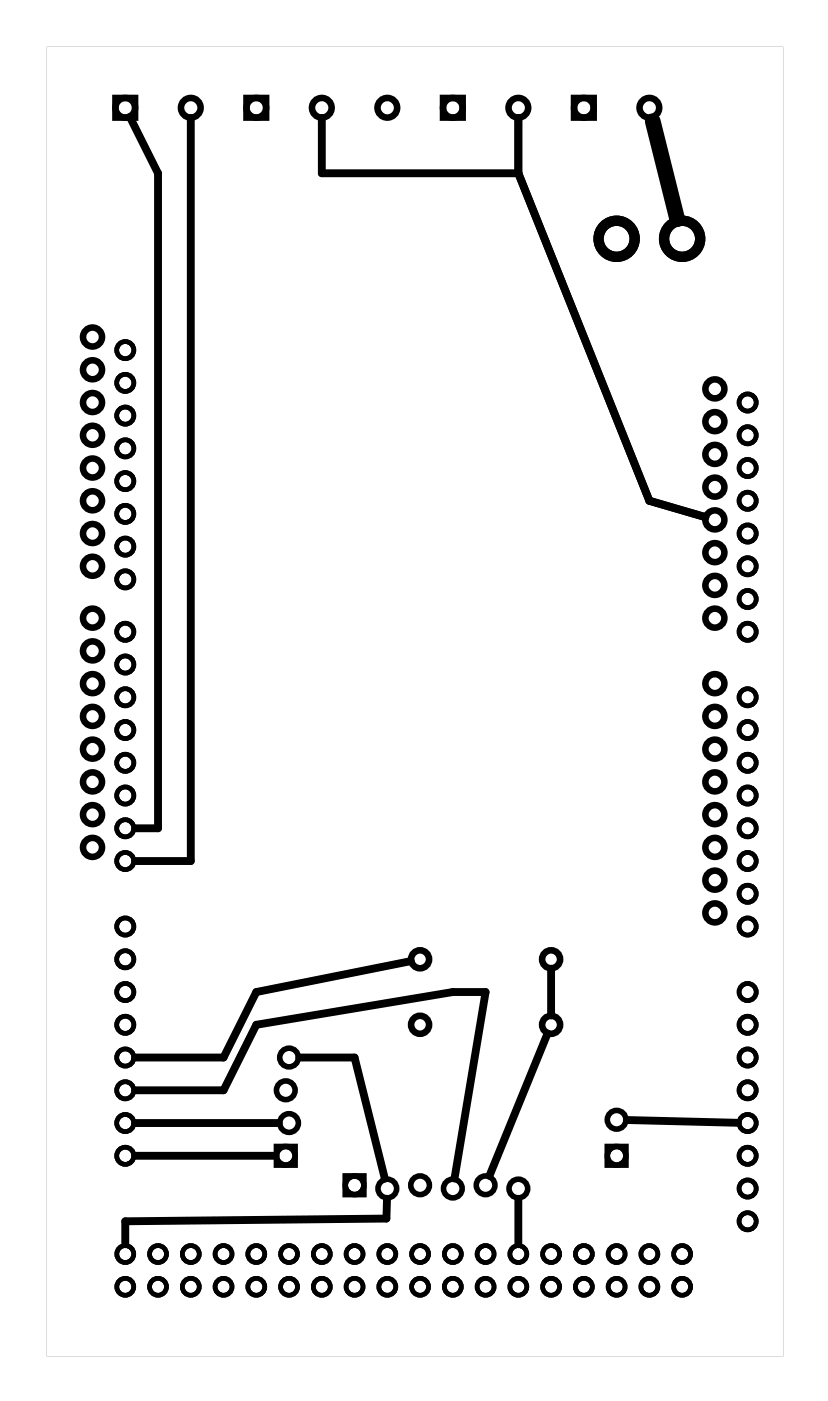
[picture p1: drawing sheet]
<svg xmlns="http://www.w3.org/2000/svg" width="64mm" height="109mm" viewBox="0 0 64 109" stroke-linecap="round" stroke-linejoin="round" font-family="sans-serif">
<g fill="#000">
<path d="M3.6 3.6h57.1v101.6h-57.1zM3.6 3.6v101.6h57.1v-101.6z"/>
<path d="M21.2 88.7h1.9v1.9h-1.9zM21.7 89.6a.51 .51 0 0 0 1 0 .51 .51 0 0 0-1 0z"/>
<path d="M26.6 91h1.8v1.9h-1.8zM27 91.9a.51 .51 0 0 0 1 0 .51 .51 0 0 0-1 0z"/>
<path d="M46.9 88.7h1.9v1.9h-1.9zM47.3 89.6a.51 .51 0 0 0 1 0 .51 .51 0 0 0-1 0z"/>
</g>
<g fill="none" stroke="#000" stroke-width=".36">
<circle cx="9.7" cy="29.7" r=".66"/>
<circle cx="9.7" cy="27.2" r=".66"/>
<circle cx="9.7" cy="37.3" r=".66"/>
<circle cx="9.7" cy="39.9" r=".66"/>
<circle cx="9.7" cy="34.8" r=".66"/>
<circle cx="9.7" cy="32.2" r=".66"/>
<circle cx="58" cy="38.8" r=".66"/>
<circle cx="58" cy="31.2" r=".66"/>
<circle cx="58" cy="33.8" r=".66"/>
<circle cx="58" cy="36.3" r=".66"/>
<circle cx="9.7" cy="56.6" r=".66"/>
<circle cx="9.7" cy="51.5" r=".66"/>
<circle cx="9.7" cy="42.4" r=".66"/>
<circle cx="9.7" cy="44.9" r=".66"/>
<circle cx="9.7" cy="54.1" r=".66"/>
<circle cx="9.7" cy="59.2" r=".66"/>
<circle cx="9.7" cy="49" r=".66"/>
<circle cx="58" cy="56.6" r=".66"/>
<circle cx="58" cy="41.4" r=".66"/>
<circle cx="58" cy="59.2" r=".66"/>
<circle cx="58" cy="43.9" r=".66"/>
<circle cx="58" cy="54.1" r=".66"/>
<circle cx="58" cy="49" r=".66"/>
<circle cx="58" cy="46.5" r=".66"/>
<circle cx="9.7" cy="64.2" r=".66"/>
<circle cx="9.7" cy="76.9" r=".66"/>
<circle cx="9.7" cy="79.5" r=".66"/>
<circle cx="9.7" cy="74.4" r=".66"/>
<circle cx="9.7" cy="66.8" r=".66"/>
<circle cx="9.7" cy="61.7" r=".66"/>
<circle cx="9.7" cy="71.9" r=".66"/>
<circle cx="58" cy="71.9" r=".66"/>
<circle cx="58" cy="66.8" r=".66"/>
<circle cx="58" cy="64.2" r=".66"/>
<circle cx="58" cy="76.9" r=".66"/>
<circle cx="58" cy="61.7" r=".66"/>
<circle cx="58" cy="79.5" r=".66"/>
<circle cx="58" cy="69.3" r=".66"/>
<circle cx="9.7" cy="99.8" r=".66"/>
<circle cx="9.7" cy="97.3" r=".66"/>
<circle cx="9.7" cy="89.6" r=".66"/>
<circle cx="9.7" cy="82" r=".66"/>
<circle cx="9.7" cy="87.1" r=".66"/>
<circle cx="9.7" cy="84.6" r=".66"/>
<circle cx="12.3" cy="99.8" r=".66"/>
<circle cx="12.3" cy="97.3" r=".66"/>
<circle cx="14.8" cy="99.8" r=".66"/>
<circle cx="14.8" cy="97.3" r=".66"/>
<circle cx="17.3" cy="99.8" r=".66"/>
<circle cx="17.3" cy="97.3" r=".66"/>
<circle cx="19.9" cy="99.8" r=".66"/>
<circle cx="19.9" cy="97.3" r=".66"/>
<circle cx="22.4" cy="99.8" r=".66"/>
<circle cx="22.4" cy="97.3" r=".66"/>
<circle cx="25" cy="99.8" r=".66"/>
<circle cx="25" cy="97.3" r=".66"/>
<circle cx="27.5" cy="99.8" r=".66"/>
<circle cx="27.5" cy="97.3" r=".66"/>
<circle cx="30" cy="99.8" r=".66"/>
<circle cx="30" cy="97.3" r=".66"/>
<circle cx="32.6" cy="99.8" r=".66"/>
<circle cx="32.6" cy="97.3" r=".66"/>
<circle cx="35.1" cy="97.3" r=".66"/>
<circle cx="35.1" cy="99.8" r=".66"/>
<circle cx="37.7" cy="99.8" r=".66"/>
<circle cx="37.7" cy="97.3" r=".66"/>
<circle cx="40.2" cy="99.8" r=".66"/>
<circle cx="40.2" cy="97.3" r=".66"/>
<circle cx="42.7" cy="99.8" r=".66"/>
<circle cx="42.7" cy="97.3" r=".66"/>
<circle cx="45.3" cy="99.8" r=".66"/>
<circle cx="45.3" cy="97.3" r=".66"/>
<circle cx="47.8" cy="99.8" r=".66"/>
<circle cx="47.8" cy="97.3" r=".66"/>
<circle cx="50.4" cy="99.8" r=".66"/>
<circle cx="50.4" cy="97.3" r=".66"/>
<circle cx="52.9" cy="99.8" r=".66"/>
<circle cx="52.9" cy="97.3" r=".66"/>
<circle cx="58" cy="82" r=".66"/>
<circle cx="58" cy="84.6" r=".66"/>
<circle cx="58" cy="94.7" r=".66"/>
<circle cx="58" cy="89.6" r=".66"/>
<circle cx="58" cy="87.1" r=".66"/>
<circle cx="58" cy="92.2" r=".66"/>
</g>
<g fill="none" stroke="#000" stroke-width=".51">
<path d="M9 7.6h1.5v1.5h-1.5zM19.1 7.6h1.5v1.5h-1.5zM34.4 7.6h1.5v1.5h-1.5zM44.5 7.6h1.5v1.5h-1.5z"/>
<circle cx="9.7" cy="8.4" r=".76"/>
<circle cx="14.8" cy="8.4" r=".76"/>
<circle cx="19.9" cy="8.4" r=".76"/>
<circle cx="25" cy="8.4" r=".76"/>
<circle cx="30" cy="8.4" r=".76"/>
<circle cx="35.1" cy="8.4" r=".76"/>
<circle cx="40.2" cy="8.4" r=".76"/>
<circle cx="45.3" cy="8.4" r=".76"/>
<circle cx="50.4" cy="8.4" r=".76"/>
<circle cx="7.2" cy="33.8" r=".74"/>
<circle cx="7.2" cy="28.7" r=".74"/>
<circle cx="7.2" cy="31.2" r=".74"/>
<circle cx="7.2" cy="26.1" r=".74"/>
<circle cx="7.2" cy="36.3" r=".74"/>
<circle cx="7.2" cy="38.8" r=".74"/>
<circle cx="55.4" cy="32.7" r=".74"/>
<circle cx="55.4" cy="30.2" r=".74"/>
<circle cx="55.4" cy="37.8" r=".74"/>
<circle cx="55.4" cy="35.2" r=".74"/>
<circle cx="7.2" cy="47.9" r=".74"/>
<circle cx="7.2" cy="50.5" r=".74"/>
<circle cx="7.2" cy="55.6" r=".74"/>
<circle cx="7.2" cy="53" r=".74"/>
<circle cx="7.2" cy="58.1" r=".74"/>
<circle cx="7.2" cy="43.9" r=".74"/>
<circle cx="7.2" cy="41.4" r=".74"/>
<circle cx="55.4" cy="55.6" r=".74"/>
<circle cx="55.4" cy="53" r=".74"/>
<circle cx="55.4" cy="58.1" r=".74"/>
<circle cx="55.4" cy="45.4" r=".74"/>
<circle cx="55.4" cy="47.9" r=".74"/>
<circle cx="55.4" cy="40.3" r=".74"/>
<circle cx="55.4" cy="42.9" r=".74"/>
<circle cx="7.2" cy="60.6" r=".74"/>
<circle cx="7.2" cy="65.7" r=".74"/>
<circle cx="7.2" cy="63.2" r=".74"/>
<circle cx="32.6" cy="74.4" r=".7"/>
<circle cx="32.6" cy="79.5" r=".7"/>
<circle cx="42.7" cy="74.4" r=".7"/>
<circle cx="42.7" cy="79.5" r=".7"/>
<circle cx="55.4" cy="60.6" r=".74"/>
<circle cx="55.4" cy="70.8" r=".74"/>
<circle cx="55.4" cy="68.3" r=".74"/>
<circle cx="55.4" cy="63.2" r=".74"/>
<circle cx="55.4" cy="65.7" r=".74"/>
</g>
<g fill="none" stroke="#000" stroke-width=".43">
<circle cx="22.2" cy="84.6" r=".72"/>
<circle cx="22.2" cy="89.6" r=".72"/>
<circle cx="22.4" cy="82" r=".72"/>
<circle cx="22.4" cy="87.1" r=".72"/>
<circle cx="27.5" cy="91.9" r=".72"/>
<circle cx="30" cy="92.2" r=".72"/>
<circle cx="32.6" cy="91.9" r=".72"/>
<circle cx="35.1" cy="92.2" r=".72"/>
<circle cx="37.7" cy="91.9" r=".72"/>
<circle cx="40.2" cy="92.2" r=".72"/>
<circle cx="47.8" cy="89.6" r=".72"/>
<circle cx="47.8" cy="86.8" r=".72"/>
</g>
<g fill="none" stroke="#000" stroke-width=".8" stroke-linecap="butt">
<circle cx="47.8" cy="18.5" r="1.4"/>
<circle cx="52.9" cy="18.5" r="1.4"/>
</g>
<g fill="none" stroke="#000" stroke-width=".61">
<path d="M10.1 9.1l2.2 4.3v50.8h-1.8M14.8 9.1v57.7h-4.3M25 9.1v4.3h15.2M40.2 13.4l10.2 25.4 4.3 1.3M40.2 9.1v4.3M31.9 74.5l-12 2.4-2.6 5.1h-6.8M42.7 75.1v3.7M10.5 89.6h10.9M10.5 87.1h11.1M10.5 84.6h6.8l2.6-5.1 15.2-2.6h2.6l-2.5 14.5M23.2 82h4.3l2.3 9.4M30 93v1.5l-20.3 .2v1.8"/>
<path d="M40.2 93v3.5M42.5 80.2l-4.5 11M48.6 86.9l8.6 .2"/>
</g>
<path d="M50.6 9.4l1.9 7.6" fill="none" stroke="#000" stroke-width="1.2"/>
</svg>
